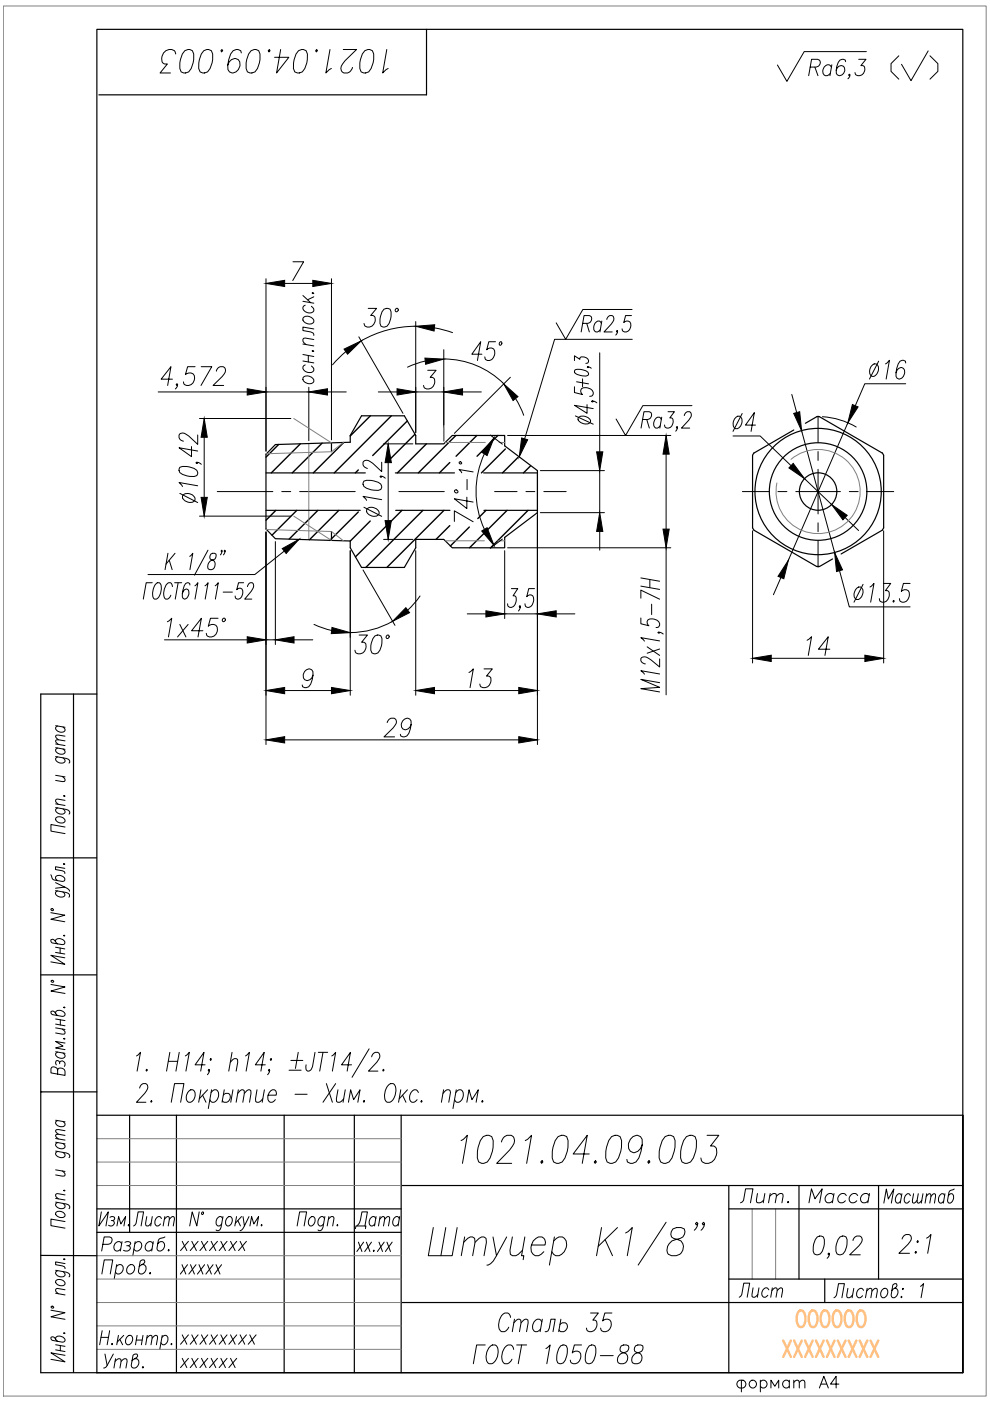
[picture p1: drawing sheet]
<svg xmlns="http://www.w3.org/2000/svg" width="210mm" height="297mm" viewBox="0 0 210 297" stroke-linecap="round" stroke-linejoin="round" font-family="sans-serif">
<defs><g id="words">
<text font-size="10.1" x="96.7" y="248">1021.04.09.003</text>
<g font-size="8.8">
<text x="32.8" y="16.6">1021.04.09.003</text>
<text x="187.7" y="18">( )</text>
</g>
<text font-size="7.9" x="189.4" y="267.1">2:1</text>
<g font-size="7.5">
<text x="104.4" y="283.6">Сталь 35</text>
<text x="99.1" y="290.3">ГОСТ 1050-88</text>
</g>
<text font-size="7.1" x="74.1" y="261.8">Дата</text>
<text font-size="7.1" fill="#ffbf7f" x="167.6" y="282.6">OOOOOO</text>
<g font-size="6.6">
<text x="186.3" y="256.5">Масштаб</text>
<text x="20.8" y="291.4">Утв.</text>
<text x="154.9" y="296.3">формат А4</text>
</g>
<g font-size="6.2">
<text x="155.9" y="256.1">Лит.</text>
<text x="170.4" y="256.1">Масса</text>
<text x="27.2" y="261.1">Лист</text>
<text x="155.6" y="276.2">Лист</text>
<text x="175.7" y="276.2">Листов: 1</text>
</g>
<g font-size="5.3">
<text x="67.4" y="82.5" transform="rotate(-90 67.4 82.5)">осн.плоск.</text>
<text x="74.4" y="266.7">xx.xx</text>
</g>
<g font-size="4.9">
<text x="37" y="266.3">xxxxxxx</text>
<text x="37" y="271.3">xxxxx</text>
<text x="37" y="286.1">xxxxxxxx</text>
<text x="37" y="291">xxxxxx</text>
</g>
</g></defs>
<!-- layer: Ax -->
<g fill="none" stroke="#000" stroke-width=".21">
<path d="M173.4 88.2v5.6M173.4 95.7v1.9M173.4 99.5v9.5M46.1 104.2h11.8M59.7 104.2h1.9M63.5 104.2h11.8M84.6 104.2h9.6M104.9 104.2h4.7M111.5 104.2h1.9M115.3 104.2h4.7M157.4 104.2h5.7M164.9 104.2h1.9"/>
<path d="M168.7 104.2h9.5M173.4 110.8v1.9M173.4 114.6v5.7M180.1 104.2h1.9M183.9 104.2h5.6"/>
</g>
<!-- layer: Hatch -->
<g fill="none" stroke="#000" stroke-width=".3">
<path d="M59.1 94.2l-2.7 2.7M63.7 94.1l-6.2 6.2M68.3 94l-6.3 6.3M72.9 93.8l-6.5 6.5M76 99.6l-.7 .7M78.5 88.2l-4.2 4.2M83 88.2l-12.1 12.1M86.4 89.2l-7.4 7.4M88 92.1l-5.3 5.3M90.4 94.1l-6.1 6.2M95.4 98.1l-2.2 2.2M96.7 92.3l-8 8"/>
<path d="M101.1 92.3l-4.4 4.4M105.6 92.3l-4.5 4.4M107.2 95.2l-5.1 5.1M109.8 97l-3.3 3.3M112.5 98.8l-1.5 1.5M58.5 108.2l-2.1 2.1M62.9 108.2l-5.2 5.3M67.4 108.2l-6.1 6.1M71.8 108.2l-6.2 6.2M76 108.5l-6.1 6.1M78.5 110.5l-4.2 4.2M85.2 108.2l-9.8 9.9"/>
<path d="M89.7 108.2l-12.1 12.1M94.1 108.2l-12.1 12.1M95.4 111.4l-3 3M99.5 111.7l-4 4.1M103 108.2l-1.7 1.7M107.5 108.2l-7.9 7.9M112 108.2l-8 7.9"/>
</g>
<!-- layer: 0 -->
<g fill="none" stroke="#000" stroke-width=".25">
<path d="M20.5 6.2h183.6v284.8h-183.6zM90.4 6.2v13.9h-69.4M58.4 94.3l15.9-.5v-1.5l2.4-4.1h9l2.4 4.1v1.8h6l1.8-1.8h11.1v2.2l6.9 5.3v8.9l-6.9 5.2v2.2h-11.1l-1.8-1.7h-6v1.7l-2.4 4.2h-9l-2.4-4.2v-1.4l-15.9-.5-2-2v-15.9zM70.3 93.9v1.9M168.3 91.2l-8.5 4.8-.2 .5v15.4M173.2 88.3h.5M173.2 88.3l-2.4 1.4M173.7 88.3l13.4 7.7 .2 .4 .1 15.5M56.4 100.3h21.1M56.4 108.2h20M70.3 112.7v1.9M83.8 100.3h12.6"/>
<path d="M83.9 108.2h11.5M102.5 100.3h11.4M102.6 108.2h11.3M159.6 111.9l.2 .5 13.4 7.7h.5l2.8-1.6M187.4 111.9l-.3 .5-8.8 5.1M15.6 147.2v143.8M20.5 147.2h-11.9v143.8h195.5M8.6 181.9h11.9M8.6 206.7h11.9M8.6 231.5h.1M8.6 231.5h11.9M20.5 236.5h183.6"/>
<path d="M27.5 236.5v24.8M37.4 236.5v54.5M60.2 236.5v54.5M75.1 236.5v54.5M85.1 236.5v54.5M20.5 256.3h64.6M85.1 251.4h119M154.5 251.4v39.6M154.5 256.3h49.6M169.4 251.4v19.8M186.3 251.4v19.8M8.6 266.2h11.9"/>
<path d="M20.5 261.3h64.6M85.1 276.2h119M154.5 271.2h49.6M204.1 291v-54.5v54.5"/>
<circle cx="173.5" cy="104.2" r="13.4"/>
<circle cx="173.5" cy="104.2" r="10.3"/>
<circle cx="173.5" cy="104.2" r="4"/>
</g>
<!-- layer: Slim -->
<g fill="none" stroke="#808080" stroke-width=".21">
<path d="M.7 1.3h208.4v294.7h-208.4zM62.3 88.7l8 5.2M65.5 94v20.4M72.8 93.8l-2.5 2-13.9 .4M94.1 90.7v2.8M94.4 93.8h8.5M105.8 93.8h1.2M167.7 97.4a8.9 8.9 0 0 1 14 3.4 8.9 8.9 0 0 1-7.4 12.3 8.9 8.9 0 0 1-9.6-10.7M56.4 112.3l13.9 .4 2.5 2M62.3 109.4l8 5.2M94.4 114.7h8.3M105.5 114.7h1.5"/>
<path d="M20.5 246.4h64.6M20.5 241.4h64.6M20.5 251.4h64.6M159.5 256.3v14.9M164.5 256.3v14.9M20.5 271.2h64.6M20.5 266.2h64.6M20.5 276.2h64.6M20.5 286.1h64.6M20.5 281.1h64.6"/>
</g>
<!-- layer: Text -->
<g fill="none" stroke="#000" stroke-width=".21">
<path d="M171.8 14.2h1.2a.85 .85 0 0 0 .9-.7 .85 .85 0 0 0-.6-.9h-1.2l-.6 3.4M172.8 14.2l.6 1.8M176.3 14.2a.82 .82 0 0 0-.8-.5 .82 .82 0 0 0-.8 .5 1.02 1.02 0 0 0-.3 1.2 1.02 1.02 0 0 0 1 .6l.7-.4M176.4 13.7l-.4 2.3M179.3 13.1l-.1-.4-.7-.1a2.18 2.18 0 0 0-1.2 2.3v.7l.2 .3a1.15 1.15 0 0 0 1.4-.4 1.15 1.15 0 0 0-.1-1.4 1.02 1.02 0 0 0-1.5 .8M180.2 15.9l-.2 .1-.1-.1 .2-.2a.72 .72 0 0 1-.3 1M182.1 12.6h1.5l-1.1 1.3 .7 .2a1.26 1.26 0 0 1-.2 1.6 1.26 1.26 0 0 1-1.6 0l-.1-.3M183.7 10.9h-13.2l-3.7 6.4-2-3.5M123.5 68.6h1.2a.88 .88 0 0 0 .7-.8 .88 .88 0 0 0-.4-.9h-1.2l-.6 3.5M124.4 68.6l.6 1.8M127.5 68.6l-.4-.5a1.32 1.32 0 0 0-1.1 .9 1.32 1.32 0 0 0 .3 1.4h.4l.6-.5M127.6 68.1l-.4 2.3"/>
<path d="M128.7 67.7v-.1a.86 .86 0 0 1 1.3-.5 1.25 1.25 0 0 1-.4 1.6l-1.5 1.7h1.7M130.9 70.2l-.1 .2-.1-.2 .2-.1a.84 .84 0 0 1-.4 .9M133.9 66.9h-1.3l-.3 1.5a.87 .87 0 0 1 1.4 .2 1.26 1.26 0 0 1-.3 1.3 1.26 1.26 0 0 1-1.3 .3l-.2-.5M134 65.6h-10.4l-3.7 6.3-2-3.4M136.3 88.9h1.1a.88 .88 0 0 0 .7-.7 .88 .88 0 0 0-.4-.9h-1.2l-.6 3.5M137.1 88.9l.6 1.9M140.2 88.9l-.4-.4a1.34 1.34 0 0 0-1.1 .9 1.34 1.34 0 0 0 .3 1.4h.4l.6-.5M140.3 88.5l-.4 2.3M141.6 87.3h1.4l-1 1.3h.4a1.31 1.31 0 0 1 .2 1.4 1.31 1.31 0 0 1-1.2 .8l-.4-.2-.1-.5M143.6 90.6l-.1 .2-.1-.2 .2-.2a.89 .89 0 0 1-.3 1M145.1 88.1v-.2a.86 .86 0 0 1 1.3-.4 1.25 1.25 0 0 1-.4 1.6l-1.5 1.7h1.7M146.7 86h-10.4l-3.7 6.3-2-3.5"/>
<path d="M35.6 117.3l-.6 3.5M35.9 118.8l.6 2M37.1 117.3l-1.9 2.3M40.2 118l.7-.7-.6 3.5M44.1 116.6l-2.9 5.3M44.7 117.5a.76 .76 0 0 0-.2 .8 .76 .76 0 0 0 .6 .5 1.03 1.03 0 0 1 .4 1.4 1.03 1.03 0 0 1-1.3 .4 1.42 1.42 0 0 1 1.2-2 1.04 1.04 0 0 0 .4-1.1l-.3-.2zM47.1 116.8l-.1 .2-.1-.2 .1-.2v.5l-.3 .5M47.7 116.8l-.1 .2-.1-.2 .2-.2v.2l-.3 .8M32.3 123.5h-1.3l-.6 3.5M33.1 123.7l.3-.2a.7 .7 0 0 1 .8 .9 2.81 2.81 0 0 1-1 2.6h-.4a2.67 2.67 0 0 1 .3-3.3zM36.6 124.4l-.4-.9a1.45 1.45 0 0 0-1.4 1.4 2.06 2.06 0 0 0 .3 2.1 1.01 1.01 0 0 0 1.1-.8M37 123.5h1.5"/>
<path d="M37.8 123.5l-.6 3.5M40.3 124l-.1-.3-.5-.2a2.44 2.44 0 0 0-1 2.4v.6l.4 .5a1.33 1.33 0 0 0 .8-2l-.3-.1a.99 .99 0 0 0-.9 1M41.3 124.2l.7-.7-.7 3.5M43.5 124.2l.6-.7-.6 3.5M45.6 124.2l.7-.7-.6 3.5M47.3 125.5h2M51.7 123.5h-1.1l-.4 1.5a.71 .71 0 0 1 .7-.3 .71 .71 0 0 1 .6 .5 1.36 1.36 0 0 1-1.2 1.8l-.3-.1-.1-.5M52.5 124.4v-.2a.74 .74 0 0 1 1.2-.5 1.35 1.35 0 0 1-.4 1.7l-1.4 1.6h1.5M11.8 158.5l2 .4M11.8 157.7l2 .4M11.8 153.9l2 .3M12.2 158.6l-.4 .3a1.18 1.18 0 0 0 2 .7v-.3l-.4-.5"/>
<path d="M12.2 153.9l-.4 .4a1.18 1.18 0 0 0 2 .6v-.3l-.4-.5M13.8 157.1l-1.9-.2-.1 .3 .6 .6M13.8 156.1l-1.9-.2-.1 .3 .6 .6M11.8 171.2l2.7 .6a.5 .5 0 0 1 .1 .8M11.8 160.4l2.7 .6a.5 .5 0 0 1 .1 .8M11.8 170.4l2 .4M11.8 164.4l2 .3M11.9 173.3a1.22 1.22 0 0 1 1.9 .9 1.18 1.18 0 0 1-2-.7zM12.2 171.3l-.4 .3a1.18 1.18 0 0 0 2 .7v-.3l-.4-.5M12.2 160.5l-.4 .3a1.18 1.18 0 0 0 2 .7v-.3l-.4-.5M13.2 164.6l.6 .6-.2 .5-1.8-.2M13.5 168.7l.3 .1z"/>
<path d="M13.8 175.3l-3-.5v1.4l3 .5M13.8 169.7l-1.9-.2-.1 .4 .6 .6M10.8 193.5l2.9 .5-2.9 .9 2.9 .5M10.8 185.5a1.33 1.33 0 0 0 .7 1.1l1.7 .3 .4-.1 .1-.2a1.17 1.17 0 0 0-1.9-.7v.3l.4 .5M10.9 192.7h.4v.3h-.4zM11.8 199.6v-.3a1.17 1.17 0 0 1 1.9 .7l-.1 .2-.4 .1-2.1-.4-.3-.3 .1-.4a.84 .84 0 0 1 1 .7l.3 .2M11.8 188.8l2.7 .6a.52 .52 0 0 1 .1 .8M11.8 187.1l1.9 1-1.9 .2M12.2 188.9a.5 .5 0 0 0-.4 .3 .5 .5 0 0 0 .1 .5 1.26 1.26 0 0 0 1.8 .2v-.3l-.4-.5M13.5 198.4l.1-.1 .1 .1zM13.5 183.2l.1-.1 .1 .1zM13.7 188.1a1.13 1.13 0 0 1 1 .9"/>
<path d="M13.7 184.1l-1.9-.3v.6l1.8 .4 .1 .4M10.8 208.7l3 .6-3 .8 3 .5M10.9 207.9h.4v.3h-.4zM11.8 200.8l1.9 .4M11.8 201.9l1.9 .4M11.8 214.9v-.4a1.18 1.18 0 0 1 2 .7l-.6 .3-2.1-.4-.3-.3v-.3l.2-.1a.88 .88 0 0 1 .9 .7l.3 .2M11.8 217.9l2 .4M11.8 216l2 .4M11.8 217.1l2 .4M12.7 201v1.1M12.8 216.2v1.1M13.2 218.2l.6 .6-.2 .4-1.8-.2"/>
<path d="M13.5 213.6h.3l-.2 .1zM13.7 203.1l-2.9-.6 2.9 1.9-2.9-.5M11.8 237.5l2 .3M11.8 223l2 .3M12.2 237.6l-.4 .3a1.18 1.18 0 0 0 2 .6v-.2l-.4-.5M12.2 226.8a.78 .78 0 0 0-.6-.6 .78 .78 0 0 0-.8 .4v.9l3 .5v-.9a.87 .87 0 0 0-.7-.6 .87 .87 0 0 0-.9 .3v.9M12.2 223.1l-.4 .3a1.18 1.18 0 0 0 2 .6v-.3l-.4-.4M12.6 225.2a.61 .61 0 0 1 .7-.3 .61 .61 0 0 1 .5 .5l-.2 .7M12.6 225.5l-.1-.5-.6-.1-.1 .3 .1 .6M13.5 220.2l.3 .1h-.2zM13.8 239.7l-1.9-.2-.1 .4 .6 .6M13.8 221.1l-2-.3 1.6 1-1.6 .4 2 .3"/>
<path d="M28.9 223.9l.9-.8-.7 4M29.6 230.7v-.2a.98 .98 0 0 1 1.6-.6 1.05 1.05 0 0 1-.1 1.3l-2.2 2.5h2M31.1 226.7l.1 .2-.1 .2-.1-.2zM32.1 233.3l.1 .2-.1 .2-.2-.2zM35.7 225h2M36 223.1l-.7 4M36.3 233.7l.7-4h2l-.7 4M38 223.1l-.7 4M39.3 223.9l.8-.8-.7 4M40.1 231.2l.8-.1a1.53 1.53 0 0 1 .4 1.6 1.53 1.53 0 0 1-1.3 1 1.59 1.59 0 0 1 .1-2.5zM42.6 231.1l-.5 2.6M43 232.2l.7 1.5"/>
<path d="M43.5 225.8h-2.1l1.9-2.7-.7 4M44 231.1l-1.7 1.9M44.4 226.9l-.2 .2-.1-.2 .2-.2a.97 .97 0 0 1-.3 1.2M44.7 224.5l.1 .1-.2 .2-.1-.2zM44.8 231.6l.6-.5h.5a1.53 1.53 0 0 1 .4 1.6 1.53 1.53 0 0 1-1.3 1l-.5-.5M44.9 231.1l-.7 3.9M47.4 232.2a.81 .81 0 0 1 1.1-.4 .81 .81 0 0 1 .3 1.2 .98 .98 0 0 1-1.5 .5l-.2-.2M47.5 231.1l-.4 2.6M48.8 225.2l.9-.7h.4l.3 .1v.6l-.3 1.9M49.2 223.1l-.7 4M49.4 231.1l-.5 2.6M50.4 231.8l.8-.7 .6 .1-.3 2.5"/>
<path d="M50.5 231.1l-.4 2.6M51.8 231.8l.8-.7 .6 .1-.3 2.5M52.1 223.9l.8-.8-.7 4M54.5 231.1l-.3 2.4 .7 .2 .8-.7M56.1 231.1l-.5 2.6M56.2 225.8h-2.1l1.9-2.7-.7 4M56.8 232.2h1.8a.74 .74 0 0 0-.2-1 .74 .74 0 0 0-1 0 1.59 1.59 0 0 0-.1 2.5h.4l.7-.5M57.2 226.9l-.2 .2-.1-.2 .2-.2a.97 .97 0 0 1-.4 1.2M57.5 224.5l.1 .1-.2 .2-.1-.2zM61.3 226.9h2.5M61.7 224.8h2.5M62.6 232h2.5"/>
<path d="M63.2 223.1l-.6 3.4M66.8 223.1l-.5 3-.5 .8-.6 .2a1.01 1.01 0 0 1-.3-1.3M67.5 223.1h2M68.5 223.1l-.7 4M69.2 229.7l1.3 4M70.3 223.9l.9-.8-.7 4M71.2 229.7l-2.7 4M71.7 231.1l-.4 1.9 .1 .5 .6 .2 .9-.7M73.2 231.1l-.5 2.6M73.9 233.7l.4-2.6 .7 2.1 1.3-2.1-.4 2.6M74.5 225.8h-2.1l1.9-2.7-.7 4M77.2 233.3l.1 .2-.2 .2-.1-.2z"/>
<path d="M78.3 222.4l-3.7 6M78.8 224.1a.93 .93 0 0 1 .6-.9 .93 .93 0 0 1 1.1 .3 1.64 1.64 0 0 1-.6 1.7l-1.8 1.9h2M81.3 226.7l.1 .2-.2 .2-.1-.2zM82.5 229.9l.3-.2h.6a2.65 2.65 0 0 1-.7 4h-.6a2.37 2.37 0 0 1-.2-3zM85 231.1l-.5 2.6M85.4 232.2l.7 1.5M86.4 231.1l-1.7 1.9M88.7 231.6l-.5-.5a1.53 1.53 0 0 0-1.3 1 1.53 1.53 0 0 0 .4 1.6h.5l.6-.5M89.4 233.3l.1 .2-.2 .2-.1-.2zM93.9 231.8l.9-.7h.4l.2 .1 .1 .4-.3 2.1M94.1 231.1l-.5 2.6M96.7 231.6l.6-.5h.4a1.53 1.53 0 0 1 .5 1.6 1.53 1.53 0 0 1-1.4 1l-.4-.5"/>
<path d="M96.7 231.1l-.7 3.9M99 233.7l.4-2.6 .7 2.1 1.3-2.1-.4 2.6M102.1 233.5l.2-.2 .1 .2-.2 .2zM11.8 254.9l2.7 .5a.5 .5 0 0 1 .1 .9M11.8 244.1l2.7 .5a.5 .5 0 0 1 .1 .8M11.8 254.1l2 .3M11.8 248l2 .4M11.8 242.2l2 .3M11.8 241.4l2 .3M11.9 257a1.22 1.22 0 0 1 1.9 .8 1.18 1.18 0 0 1-2-.6zM12.2 255l-.4 .3a1.18 1.18 0 0 0 2 .6v-.3l-.4-.5M12.2 244.1l-.4 .4a1.18 1.18 0 0 0 2 .6v-.3l-.4-.5"/>
<path d="M12.2 242.3l-.4 .3a1.18 1.18 0 0 0 2 .6v-.3l-.4-.5M13.2 248.3l.6 .6-.2 .4-1.8-.2M13.5 252.4h.3l-.2 .1zM13.8 259l-3-.5v1.4l3 .5M13.8 253.3l-1.9-.2-.1 .5 .6 .6M13.8 240.7l-1.9-.2-.1 .4 .6 .6M21.5 256.9l-.5 3 2-3-.5 3M23.3 258.1l.4-.2 .6 .2-.1 .6-.6 .1M23.9 258.8l.3 .3a.73 .73 0 0 1-.3 .8 .73 .73 0 0 1-.9-.1M24.8 259.9l.4-2 .4 1.6 1-1.6-.3 2M42.2 256.9l-.5 3-.9-3-.6 3M42.8 257h.3l.1 .2-.3 .3-.1-.1z"/>
<path d="M47.2 258.4l-.4-.5a1.15 1.15 0 0 0-.9 .8 1.15 1.15 0 0 0 .3 1.2h.3l.5-.4M47.3 257.9l-.6 2.7a.56 .56 0 0 1-.9 .2M48.3 258.1l.6-.2a1.16 1.16 0 0 1 .3 1.2 1.16 1.16 0 0 1-1 .8 1.2 1.2 0 0 1 .1-1.8zM50.2 257.9l-.4 2M50.4 258.8l.6 1.1M51.2 257.9l-1.3 1.5M51.5 257.9l.3 2 1-2M51.8 259.9a1.23 1.23 0 0 1-.9 1M53 259.9l.3-2 .5 1.6 1-1.6-.3 2M55.4 259.8l.1-.1 .1 .1-.2 .1zM63 259.9l.5-3h1.5l-.5 3M65.6 258.4l.5-.5h.3a1.14 1.14 0 0 1 .3 1.3 1.14 1.14 0 0 1-.9 .7 1.06 1.06 0 0 1-.2-1.5z"/>
<path d="M68.8 258.4l-.4-.5a1.15 1.15 0 0 0-.9 .8 1.15 1.15 0 0 0 .3 1.2h.3l.5-.4M68.9 257.9l-.6 2.7a.53 .53 0 0 1-.9 .2M69.6 258.5l.7-.6 .5 .2-.3 1.8M69.7 257.9l-.3 2M71.4 259.8l.2-.1v.1l-.1 .1zM141.2 259.1l-5.9 9.1M147.9 259.4l-.3 .3-.1-.3 .3-.3a1.32 1.32 0 0 1-.6 1.7M149.4 259.4l-.3 .3-.2-.3 .3-.3a1.32 1.32 0 0 1-.6 1.7M10.8 277.8l3 .5-3 .9 3 .5M10.9 277h.4v.3h-.4zM11.8 269.3l2.7 .6 .3 .4-.2 .4M11.8 274.2l2 .4"/>
<path d="M11.9 271.4a1.22 1.22 0 0 1 1.9 .9 1.18 1.18 0 0 1-2-.7zM12.2 269.4l-.4 .3a1.18 1.18 0 0 0 2 .7v-.3l-.4-.5M13.5 267h.3l-.2 .1zM13.8 273.5l-1.9-.3-.1 .5 .6 .6M13.8 267.9l-2-.4v.6l1.8 .5 .2 .4M21.6 270.1l.5-3h1.8l-.5 3M21.8 263.8h1.2a.81 .81 0 0 0 .7-.7 .81 .81 0 0 0-.5-.8h-1.1l-.5 2.9M24.7 268.5a.8 .8 0 0 1 1-.3 .8 .8 0 0 1 .4 1.1 .86 .86 0 0 1-.7 .8 .86 .86 0 0 1-.9-.4M24.8 268.1l-.6 3M25.8 263.7a.86 .86 0 0 0-1-.4 .86 .86 0 0 0-.6 .8 .79 .79 0 0 0 .3 1.1 .79 .79 0 0 0 1.1-.4M25.9 263.2l-.4 2M26.5 263.4a.77 .77 0 0 1 1.2 .3l-.5 .4h-.3"/>
<path d="M27.1 268.5a.79 .79 0 0 1 1.1-.3 .79 .79 0 0 1 .3 1.1 .83 .83 0 0 1-.8 .8 .83 .83 0 0 1-.9-.8zM27.2 264.1l.4 .3a.69 .69 0 0 1-.5 .8l-.9-.1M28.6 263.7a.78 .78 0 0 1 .7-.5 .78 .78 0 0 1 .7 .5 1.08 1.08 0 0 1-.2 1.2 1.08 1.08 0 0 1-1.2 .2l-.2-.3M28.7 263.2l-.5 3M30.1 268.1a.88 .88 0 0 1 .9 .6 .88 .88 0 0 1-.3 1 .77 .77 0 0 1-1.3 .1l-.1-.3 .4-2.1 .4-.3h.4l.2 .4-.2 .3-1 .7M31.7 270l.1-.2 .1 .2-.1 .1zM32.4 263.7a.86 .86 0 0 0-.9-.4 .86 .86 0 0 0-.7 .8 .78 .78 0 0 0 .4 1.1 .78 .78 0 0 0 1-.4M32.5 263.2l-.3 2M35 262.3l-1 .3-.4 .4-.3 2a1 1 0 0 0 1.4-.1 1 1 0 0 0 0-1.4v-.1a.82 .82 0 0 0-1.2 .3M91.9 260.3l-1.1 5.9h5.1l1-5.9M94.5 260.3l-1 5.9M98.3 263.4l1.4-1.1h.5l.4 .3 .1 .8-.5 2.8"/>
<path d="M98.5 262.3l-.7 3.9M100.7 263.4l1.4-1.1h.5l.4 .3 .1 .8-.5 2.8M104.5 262.3l.8 3.9 2.1-3.9M105.3 266.2a2.62 2.62 0 0 1-2.1 2M108.6 262.3l-.5 2.8 .1 .8 .5 .3h.7l1.4-1.1M111.3 262.3l-.7 3.9h.5l-.2 .9M112.7 264h2.9a1.2 1.2 0 0 0-.4-1.5 1.2 1.2 0 0 0-1.5 .1 2.44 2.44 0 0 0-.7 3.3 1.48 1.48 0 0 0 2.3-.5M117.4 263.1a1.45 1.45 0 0 1 1.3-.9 1.45 1.45 0 0 1 1.3 .9 2.34 2.34 0 0 1-2.2 3.1l-.4-.3-.4-.5M117.5 262.3l-1 5.9M127.5 260.3l-1 5.9M128.3 262.8l1.6 3.4M130.9 260.3l-4.1 3.9"/>
<path d="M132.6 261.4l.6-.3 .9-.8-1.1 5.9M142.7 260.6a1.22 1.22 0 0 0 .1 2l.9 .2a1.75 1.75 0 0 1 1.2 1.9 1.75 1.75 0 0 1-1.5 1.5h-1l-.7-.3a2.1 2.1 0 0 1 1.5-3.1l1.1-.2a1.47 1.47 0 0 0 .8-2l-.7-.3h-.9zM173.3 262.3l.5-.2 .8 .2a3.6 3.6 0 0 1-.7 3.6l-.5 .1-.8-.1a3.6 3.6 0 0 1 .7-3.6zM175.9 265.9l-.2 .1-.2-.1 .2-.2a.85 .85 0 0 1-.3 1.1M178.1 262.3l.5-.2 .8 .2a3.6 3.6 0 0 1-.7 3.6l-.5 .1-.7-.1a3.5 3.5 0 0 1 .6-3.6zM180.9 263a1.1 1.1 0 0 1 1.7-.7 .97 .97 0 0 1-.1 1.3l-2.3 2.4h2.2M11.8 283.9v-.3a1.18 1.18 0 0 1 2 .7l-.6 .3-2.1-.4-.3-.4v-.3h.2a.88 .88 0 0 1 .9 .6l.3 .3M11.8 285.1l2 .4M11.8 286.2l2 .4M12.8 285.3v1.1M13.5 282.6l.3 .1-.2 .1zM13.8 287.4l-3-.6 3 1.9-3-.5"/>
<path d="M21.4 283.5h1.6M21.7 282.1l-.6 3M23.2 282.1l-.5 3M25.1 283.1l-.3 2M26.2 283.1l-1.3 1.4M26.8 283.5a.69 .69 0 0 1 1.1-.2 1.19 1.19 0 0 1-.9 1.8 .99 .99 0 0 1-.2-1.6zM29.1 283.1l-.4 2M30.3 283.1l-.3 2M31.1 283.7l.7-.6 .4 .2-.2 1.8M31.2 283.1l-.3 2M32.3 283.7l.6-.6 .5 .2-.2 1.8M34.3 283.5l.6-.4h.3a1.13 1.13 0 0 1 .3 1.3 1.13 1.13 0 0 1-1 .7l-.4-.4"/>
<path d="M34.4 283.1l-.5 3"/>
</g>
<!-- layer: Dim -->
<g fill="none" stroke="#000" stroke-width=".21">
<path d="M56.4 59.1v36.6M62.1 55.5h2.3l-2.3 4M70.3 59.1v34.2M41.4 77.7h-1.6l-.5 1.7a1.11 1.11 0 0 1 1.5-.2 1.11 1.11 0 0 1 .4 1.4 1.3 1.3 0 0 1-.9 1.1 1.3 1.3 0 0 1-1.3-.4l-.1-.3M42.7 77.7h2.2l-2.3 4M45.9 78.7a1.06 1.06 0 0 1 .7-.9 1.06 1.06 0 0 1 1.1 .3 1.54 1.54 0 0 1-.6 1.7l-1.9 1.9h2.2M60.4 60.1h5.9M73.3 74.5l-2.8 2.8M76.1 71.4l9.3 16.2M78.1 65.4h1.7l-1.2 1.5h.5l.3 .2a1.49 1.49 0 0 1-.2 1.7 1.49 1.49 0 0 1-1.8 .4l-.2-.6M81.4 65.6l.5-.2 .8 .2a3.6 3.6 0 0 1-.6 3.6l-.6 .1-.7-.1a3.7 3.7 0 0 1 .6-3.6zM88.1 68.2v23.5"/>
<path d="M88.2 69.2a23.1 23.1 0 0 0-11.6 3.1M90.2 76.6l-2 .5-1.8 .7M90.7 78.5h1.8l-1.3 1.5h.5l.3 .2a1.44 1.44 0 0 1-.3 1.8 1.44 1.44 0 0 1-1.8 .1l-.1-.4M92.1 69.5l3.8 1M94.1 74.1v19.4M94.1 76.1a18 18 0 0 1 12.7 5.3M102.2 75.1h-2.2l1.9-2.6-.7 3.9M105.1 72.5h-1.5l-.4 1.7a1 1 0 0 1 1.4-.3 1 1 0 0 1 .2 1.4 1.14 1.14 0 0 1-.7 1.1 1.14 1.14 0 0 1-1.2-.3l-.1-.4M106 72.5l.4 .1-.1 .4-.2 .2-.2-.2zM108.2 80l-11.9 11.9M121.8 76.5v-1.1l1.1 .8v-.3a1.16 1.16 0 0 1 1.9 .8l-.2 .2-.4 .1M121.9 78.4a3.3 3.3 0 0 1 2.7 .5l.2 .5a1.37 1.37 0 0 1-1.7 .2l-1.2-.5-.1-.3z"/>
<path d="M124.6 77.8l.2 .1-.2 .1-.1-.2h.1l.8 .3M127.2 74.8v21M134.1 71.9h-16.5l-6.4 21.1M185 77.3l.8-.1a1.53 1.53 0 0 1 .4 1.6 1.53 1.53 0 0 1-1.3 1 1.59 1.59 0 0 1 .1-2.5zM186.3 76.6l-2 3.8M187.8 77.2l.8-.8-.7 4M192 77v-.4l-.4-.2-.8 .2a5 5 0 0 0-.8 3.2l.2 .4 .4 .2a1.43 1.43 0 0 0 .9-2.3l-.3-.2a1.24 1.24 0 0 0-1.2 1.1M33.5 83.1h18.9M36.6 80.4h-2.4l2-2.7-.7 4M37.7 81.5l-.2 .2-.2-.2 .2-.2a.85 .85 0 0 1-.3 1.2M38.1 99.1a4 4 0 0 1 3.6 .6l.2 .5-.2 .6a4 4 0 0 1-3.6-.6l-.1-.4zM40.6 94.7v2.1l-2.6-1.9 3.9 .7"/>
<path d="M41.7 98l.2 .2-.2 .1-.2-.2a.97 .97 0 0 1 1.2 .3M41.9 92.2v2l-1.9-1.7a1.54 1.54 0 0 0-1.9-.5l-.1 .2a1.04 1.04 0 0 0 .9 1.3M42.3 88.7h19.4M43.3 92.7v12.8M56.4 83.1h9.1M65.5 82.1v11.3M69.4 83.1h4M80.2 83.1h4M80.9 98v2l-1.9-1.8a1.52 1.52 0 0 0-1.8-.4l-.2 .2a1.08 1.08 0 0 0 .9 1.3M81.3 94.1h6.2M82.3 98.1v12.3M88.1 83.1h6"/>
<path d="M98.1 83.1h4M102.7 96.2a19 19 0 0 0 0 16M104 92.2l2.5 2M107.6 92.3h34.6M109.3 84.5l1 1.7 .7 1.9M114.6 99.8h13.6M121.8 82v1.2l1.7 .5a.79 .79 0 0 1-.4-.8 .79 .79 0 0 1 .6-.7 1.55 1.55 0 0 1 2.1 1.4l-.2 .3-.6 .1M122 88.2l3.8 1.7M122.2 80.9l2.6 .5M122.8 88.4a1.88 1.88 0 0 1 2.4 .7v.4a1.73 1.73 0 0 1-2.6-.5v-.4zM123.5 80.3v1.7M124.5 85.8v1.8l-2.7-1.7 4 .7"/>
<path d="M125.6 85l.2 .2h-.2l-.2-.1a1.1 1.1 0 0 1 1.1 .3M127.2 99.8v8.9M141.2 96.3v15.9M155.4 92.4h5.8l6.5 6.3M156.1 88.4l.7-.2a1.53 1.53 0 0 1 .4 1.7 1.53 1.53 0 0 1-1.3 1 1.59 1.59 0 0 1 .2-2.5zM157.4 87.7l-2 3.8M160.2 90.1h-2.1l1.8-2.6-.7 4M167.9 83.6l1 3.9M170 91.3l7 25.9M174.4 88.4a15.9 15.9 0 0 1 7.1 2.1M179.8 89.7l-12.7 29.1M192 81.4h-8.6l-2.1 4.6"/>
<path d="M38.1 104.6l3.8 2M38.9 104.9a1.6 1.6 0 0 1 2.4 1.1 1.53 1.53 0 0 1-1.6 .4 1.53 1.53 0 0 1-1-1.3zM41.9 103l-3.9-.7 .7 .8M42.3 109.4h19.4M56.4 112.8v45.1M58.4 114.8v21.9M60.3 116.8l-6.3 5h-22.6M74.3 116.8v30.6M77.2 102a4.1 4.1 0 0 1 3.5 .6l.2 .5-.2 .7a4.1 4.1 0 0 1-3.5-.7l-.2-.4zM77.2 107.5l3.7 2M77.9 107.8a1.77 1.77 0 0 1 2.5 .7v.5a1.53 1.53 0 0 1-1.6 .4 1.53 1.53 0 0 1-1.1-1.3zM80.7 100.9l.2 .2-.2 .1-.1-.2a.95 .95 0 0 1 1.1 .4"/>
<path d="M80.9 105.9l-3.9-.7 .7 .9M81.3 114.4h6.2M88.1 116.8v30.6M96.3 110.6v-2.3l4 2.3M99 105.4v2.4l-2.7-2.1 4 .7M99 101.6v2.2M100.3 100.1l-3-.6 .6 .7M106.5 114.3l-2.5 1.9M107 116.8v14.3M107.6 116.1h34.6M113.9 100.4v57.5M114.6 108.7h13.6"/>
<path d="M127.2 112.7v3.9M141.2 116.1v31.2M159.6 112.5v28.1M170.6 101.5l5.7 5.5M179.2 109.7l2.8 2.8M187.4 112.5v28.1M34.9 135.7h17.5M35.5 131.8l.9-.7-.7 3.9M38.1 132.4l1.3 2.6M39.9 132.4l-2.3 2.6M43 133.7h-2.4l2.1-2.6-.7 3.9M46.2 131.1h-1.6l-.4 1.7a1.11 1.11 0 0 1 1.4-.3 1.11 1.11 0 0 1 .4 1.4 1.31 1.31 0 0 1-.8 1.1 1.31 1.31 0 0 1-1.4-.3l-.1-.4"/>
<path d="M56.4 135.7h2M62.3 135.7h4M66.6 132.4l1.8 .7 1.9 .6M76.1 134.6h1.8l-1.2 1.6h.5l.2 .2a1.49 1.49 0 0 1-.2 1.7 1.49 1.49 0 0 1-1.7 .3l-.2-.5M77 120.8l6.7 11.8M79.5 134.8l.5-.2 .8 .2a3.6 3.6 0 0 1-.7 3.6l-.5 .2-.7-.2a3.5 3.5 0 0 1 .6-3.6zM83.3 131.7a18 18 0 0 1-9 2.4M89.1 126.4l-1.3 1.5-1.3 1.5M99.1 130.2h3.9M107 130.2h6.9M108.4 124.8h1.4l-1 1.5h.3a1.62 1.62 0 0 1-.6 2.5l-.7-.2-.2-.6M110.3 128.6l-.1 .2-.1-.2 .1-.2a1.1 1.1 0 0 1-.3 1.1"/>
<path d="M113.3 124.8h-1.2l-.4 1.7a.79 .79 0 0 1 .8-.4 .79 .79 0 0 1 .6 .6 1.55 1.55 0 0 1-1.3 2.1l-.4-.2-.1-.6M117.9 130.2h4M135.9 131v1.2l1.7 .5a.79 .79 0 0 1-.4-.8 .79 .79 0 0 1 .6-.7 1.55 1.55 0 0 1 2.1 1.4l-.2 .3-.6 .2M135.9 126.8v-1.7l4 1.9M135.9 124.3l4 .7M135.9 122.5l4 .7M137.2 137.1l2.7 1.9M137.8 122.9v1.7M138.2 128.1v2.2M139.7 134l.2 .2-.2 .1-.2-.2a1.1 1.1 0 0 1 1.1 .3M139.9 139.7v1.7l-1.9-1.5a1.71 1.71 0 0 0-1.9-.5l-.2 .2a.96 .96 0 0 0 .9 1.2M139.9 135.9l-4-.7 .7 .7"/>
<path d="M139.9 137.6l-2.7 .9M163.5 139.6h19.9M165.6 122.4l-1.6 3.7M171.1 135.7l1-.7-.7 4M175.9 137.6h-2.4l2.1-2.6-.7 4M178 121l2.1 7.7h12.9M181.7 124.7l.3-.2h.5a1.54 1.54 0 0 1 .4 1.6 1.54 1.54 0 0 1-1.3 1 1.59 1.59 0 0 1 .1-2.4zM183 123.9l-1.9 3.8M184.5 124.5l.8-.8-.7 4M187.3 123.7h1.6l-1.2 1.5 .7 .2a1.6 1.6 0 0 1-1.4 2.3l-.4-.2-.2-.6M189.5 127.3l.1 .2-.2 .2-.1-.2zM193 123.7h-1.5l-.4 1.7a1 1 0 0 1 1.7 .2 1.58 1.58 0 0 1-1.5 2.1l-.4-.2-.2-.6"/>
<path d="M60.4 146.4h9.9M60.4 156.9h49.6M66.4 143.2a1.21 1.21 0 0 1-1.8 .9 1.33 1.33 0 0 1-.1-1.6 1.33 1.33 0 0 1 1.6-.5l.2 .4a4.6 4.6 0 0 1-.8 3.2l-.9 .2-.4-.2-.1-.4M82.1 153.2a1.08 1.08 0 0 1 .8-.9 1.08 1.08 0 0 1 1.1 .4 1.53 1.53 0 0 1-.7 1.6l-1.9 1.9h2.3M87.2 153.6a1.22 1.22 0 0 1-1.8 .9 1.32 1.32 0 0 1-.1-1.6 1.32 1.32 0 0 1 1.6-.4l.3 .3a4.6 4.6 0 0 1-.9 3.2l-.9 .2-.4-.2-.1-.3M92.1 146.4h17.9M99.4 142.6l1-.8-.7 4M102.6 141.8h1.8l-1.2 1.5h.4l.3 .2a1.49 1.49 0 0 1-.2 1.8 1.49 1.49 0 0 1-1.8 .3l-.2-.6M139.9 144.7l-4-.7 4 1.7-4 .3 4 .7M139.9 142.9l-4-.7 .7 .7"/>
<circle cx="84.1" cy="65.8" r=".35"/>
<circle cx="97.6" cy="98.2" r=".25"/>
<circle cx="96.8" cy="104.2" r=".35"/>
<circle cx="47.4" cy="131.5" r=".35"/>
<circle cx="82.2" cy="135" r=".35"/>
</g>
<g fill="#000" stroke="#000" stroke-width=".21">
<path d="M56.4 60.1l4-.7v1.3zM66.3 59.4l4 .7-4 .6zM72.9 74l3.7-1.7-2.9 2.8zM90.1 75.9l4 .2-3.9 1.1zM88.1 69.2l4.1-.3-.2 1.3zM43.3 88.7l.6 4h-1.3zM52.4 82.4l4 .7-4 .7zM65.5 83.1l3.9-.7v1.4zM82.3 94.1l.7 4h-1.4zM84.2 82.4l3.9 .7-3.9 .7zM94.1 83.1l4-.7v1.4zM104.7 92.8l-1.4 3.8-1.2-.7z"/>
<path d="M106.8 81.4l3 2.7-1 .8zM110.6 92.9l1.3 .3-1.8 3.7zM126.5 95.8h1.3l-.6 4zM141.2 92.3l.7 4h-1.3zM168.2 98.3l2.4 3.2-3.3-2.3zM168.3 87.7l1.3-.4 .4 4zM180.7 85.8l1.2 .5-2.1 3.4zM42.6 105.5h1.3l-.6 3.9zM59.8 116.3l3.6-1.9-2.7 2.9zM81.6 110.4h1.4l-.7 4zM102.1 112.6l1.2-.7 1.4 3.7zM127.2 108.7l.6 4h-1.3z"/>
<path d="M140.6 112.2h1.3l-.7 3.9zM176.3 107l3.3 2.3-.9 .9zM52.4 135l4 .7-4 .6zM58.4 135.7l3.9-.7v1.3zM70.4 133l3.9 1.1-4.1 .2zM86 128.8l.8 1.1-3.5 1.8zM103 129.5l4 .7-4 .6zM113.9 130.2l4-.7v1.3zM159.6 139.6l3.9-.7v1.4zM167.1 118.8l-.9 3.9-1.2-.5zM177 117.2l1.6 3.6-1.2 .4zM183.4 138.9l4 .7-4 .7z"/>
<path d="M56.4 156.9l4-.7v1.3zM56.4 146.4l4-.6v1.3zM70.3 145.8l4 .6-4 .7zM88.1 146.4l4-.6v1.3zM110 145.8l3.9 .6-3.9 .7zM110 156.2l3.9 .7-3.9 .6z"/>
</g>
<!-- layer: Wide -->
<g fill="none" stroke="#ffbf7f" stroke-width=".51">
<path d="M166.1 284.2l1.6 3.5M167.7 284.2l-1.6 3.5M168.4 284.2l1.6 3.5M170 284.2l-1.6 3.5M170.7 284.2l1.6 3.5M172.3 284.2l-1.6 3.5M173 284.2l1.6 3.5M174.6 284.2l-1.6 3.5M175.3 284.2l1.6 3.5M176.9 284.2l-1.6 3.5M177.6 284.2l1.7 3.5M179.3 284.2l-1.7 3.5"/>
<path d="M179.9 284.2l1.7 3.5M181.6 284.2l-1.7 3.5M182.3 284.2l1.6 3.5M183.9 284.2l-1.6 3.5M184.6 284.2l1.6 3.5M186.2 284.2l-1.6 3.5"/>
</g>
<use href="#words"/>
</svg>
